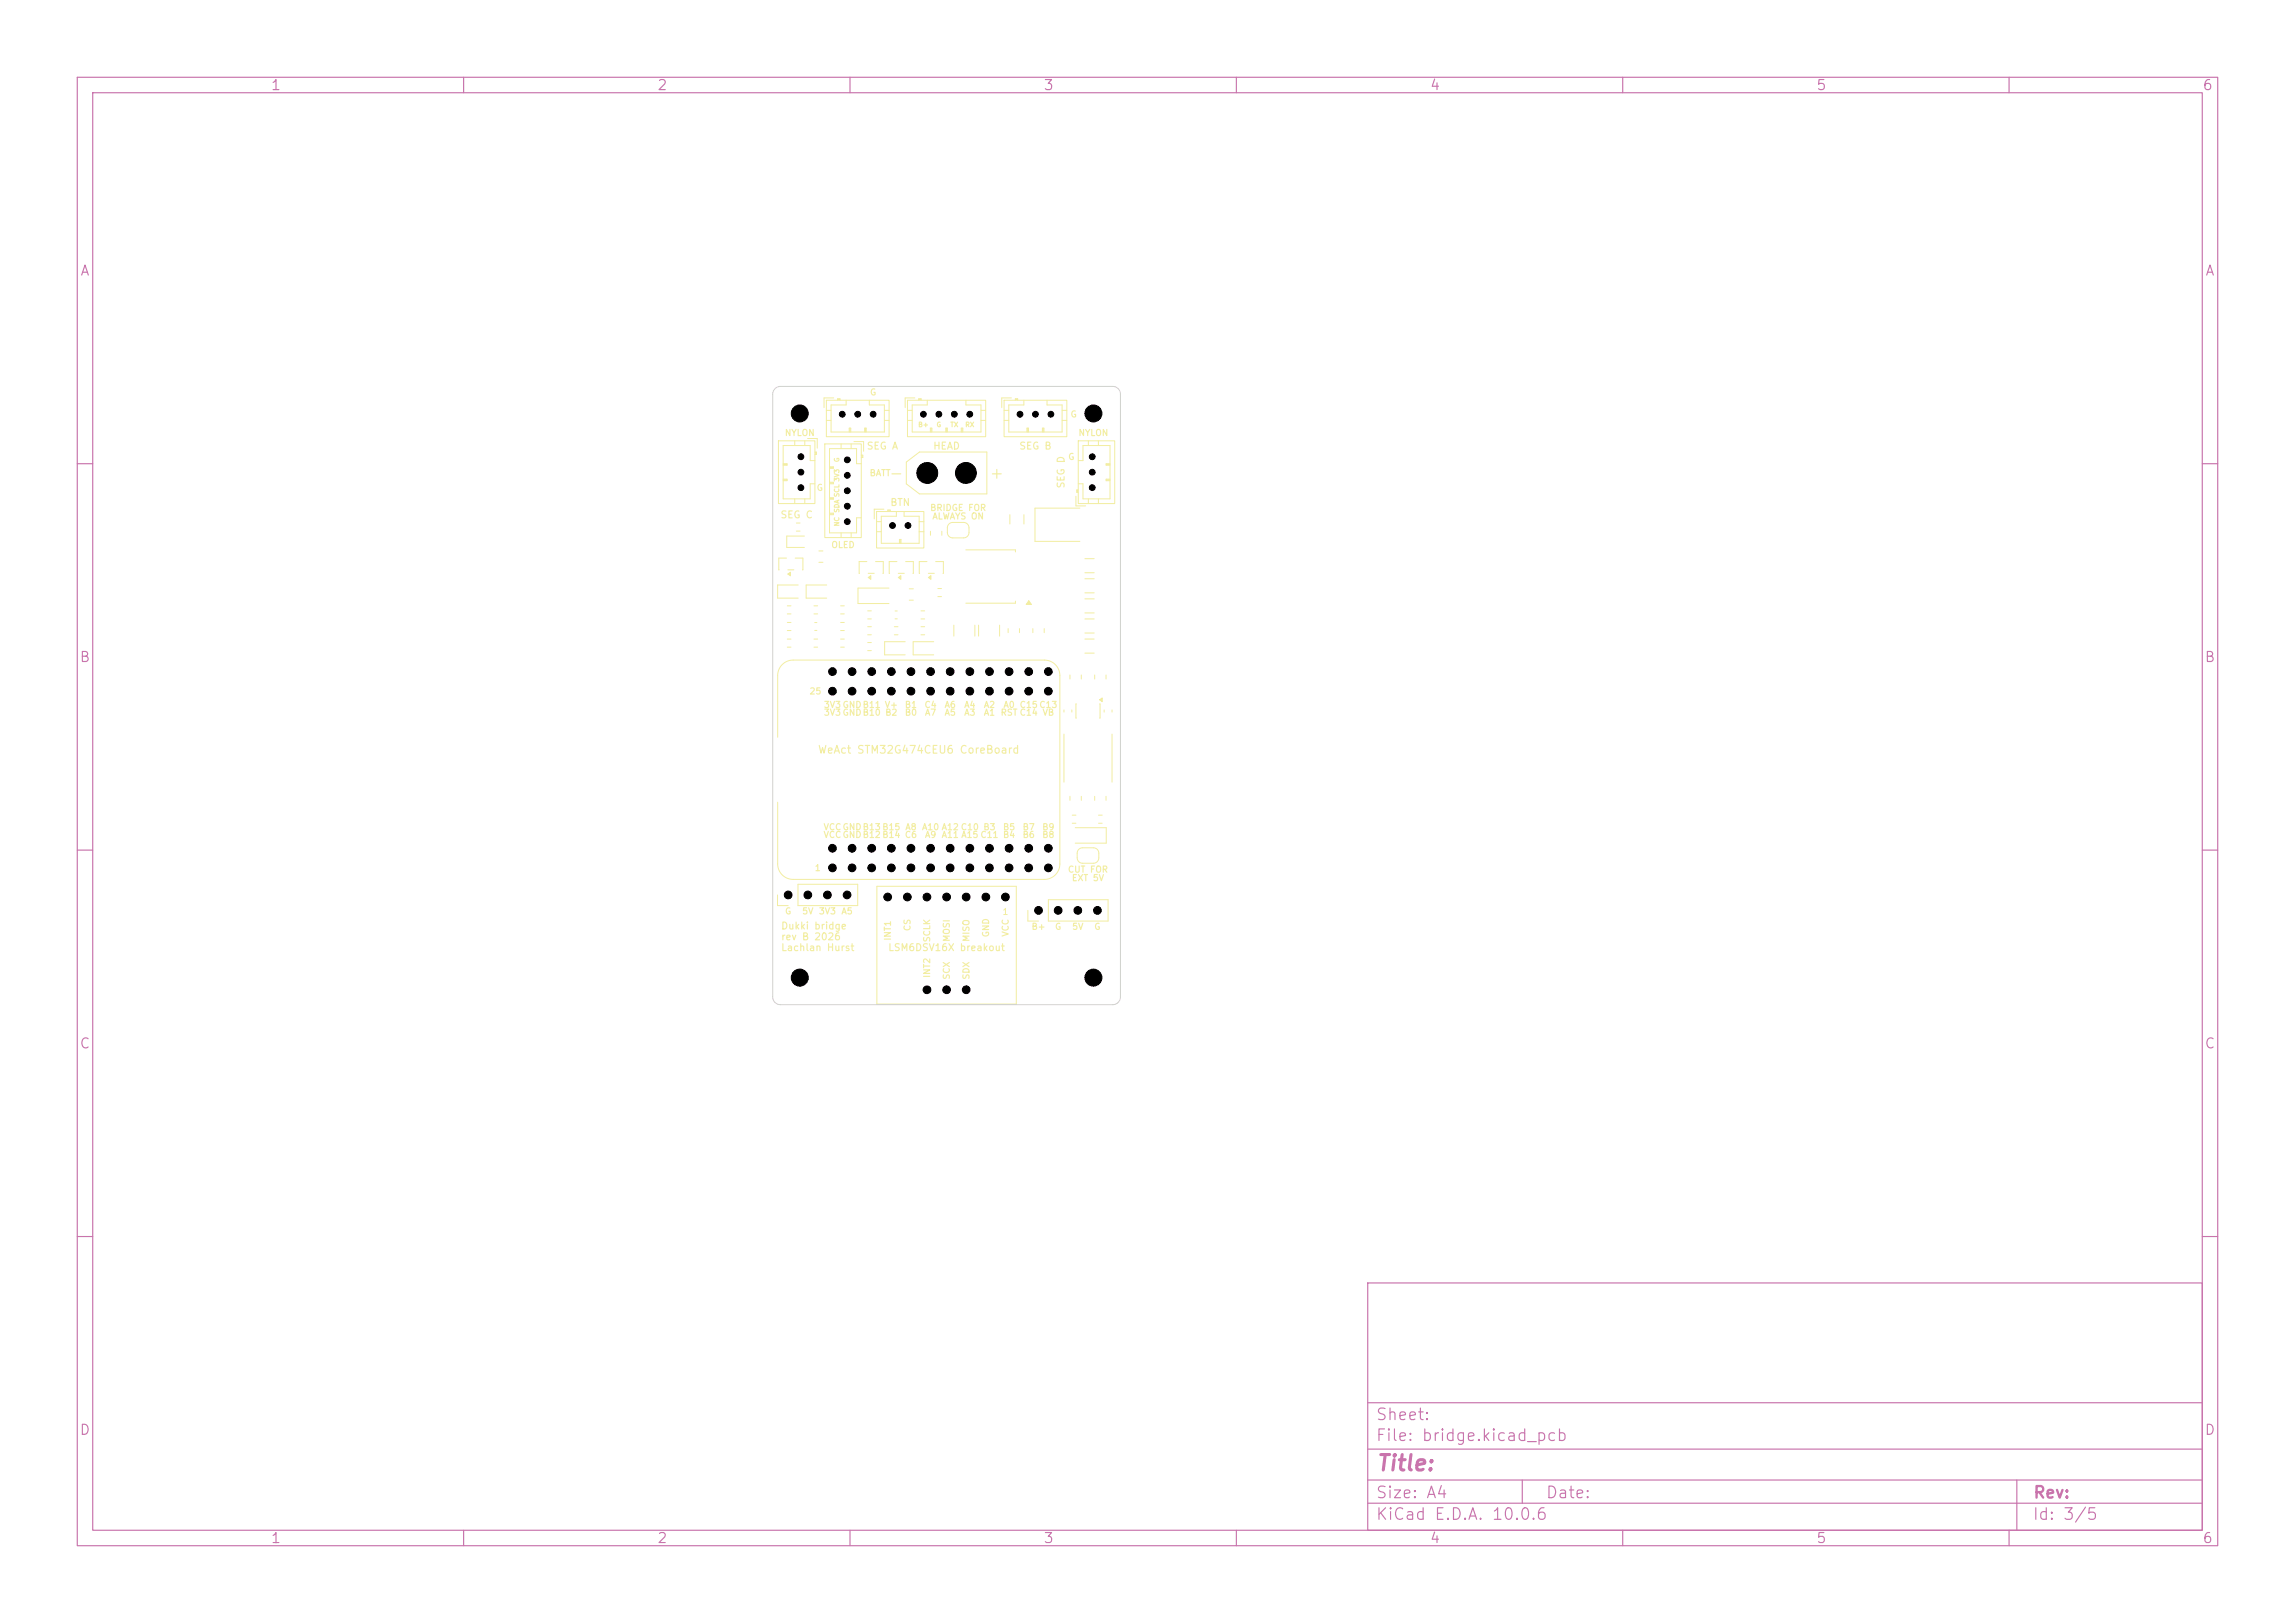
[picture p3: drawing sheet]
<svg xmlns="http://www.w3.org/2000/svg" width="297mm" height="210mm" viewBox="0 0 297 210" stroke-linecap="round" stroke-linejoin="round" font-family="sans-serif">
<defs><g id="words">
<text font-size="2" fill="#c872ab" x="178" y="190.8">Title:</text>
<g font-size="1.5" fill="#f2eda1">
<text x="114.9" y="62.3">-</text>
<text x="127.9" y="62.3">+</text>
</g>
<g font-size="1.5" fill="#c872ab">
<text x="178" y="184.1">Sheet:</text>
<text x="178" y="186.8">File: bridge.kicad_pcb</text>
<text x="178" y="197">KiCad E.D.A. 10.0.6</text>
<text x="178" y="194.2">Size: A4</text>
<text x="200" y="194.2">Date:</text>
<text x="263" y="197">Id: 3/5</text>
<text x="263" y="194.2">Rev:</text>
</g>
<g font-size="1.3" fill="#c872ab">
<text x="35" y="12">1</text>
<text x="85" y="12">2</text>
<text x="135" y="12">3</text>
<text x="185" y="12">4</text>
<text x="235" y="12">5</text>
<text x="285" y="12">6</text>
<text x="10.3" y="36">A</text>
<text x="285.3" y="36">A</text>
<text x="10.2" y="86">B</text>
<text x="285.2" y="86">B</text>
<text x="10.2" y="136">C</text>
<text x="285.2" y="136">C</text>
<text x="10.2" y="186">D</text>
<text x="285.2" y="186">D</text>
<text x="35" y="200">1</text>
<text x="85" y="200">2</text>
<text x="135" y="200">3</text>
<text x="185" y="200">4</text>
<text x="235" y="200">5</text>
<text x="285" y="200">6</text>
</g>
<text font-size="1" fill="#f2eda1" x="105.8" y="97.8">WeAct STM32G474CEU6 CoreBoard</text>
<g font-size=".9" fill="#f2eda1">
<text x="112.1" y="58.4">SEG A</text>
<text x="120.7" y="58.4">HEAD</text>
<text x="131.8" y="58.4">SEG B</text>
<text x="115.1" y="65.7">BTN</text>
<text x="138" y="63.3" transform="rotate(-90 138 63.3)">SEG D</text>
<text x="100.9" y="67.3">SEG C</text>
<text x="101" y="120.5">Dukki bridge</text>
<text x="101" y="121.9">rev B 2026</text>
<text x="101" y="123.3">Lachlan Hurst</text>
<text x="114.9" y="123.3">LSM6DSV16X breakout</text>
</g>
<g font-size=".8" fill="#f2eda1">
<text x="112.5" y="51.4">G</text>
<text x="101.5" y="56.6">NYLON</text>
<text x="138.2" y="59.7">G</text>
<text x="138.5" y="54.2">G</text>
<text x="139.5" y="56.6">NYLON</text>
<text x="105.6" y="63.7">G</text>
<text x="112.5" y="61.8">BATT</text>
<text x="107.5" y="71.1">OLED</text>
<text x="120.3" y="66.3">BRIDGE FOR</text>
<text x="120.6" y="67.4">ALWAYS ON</text>
<text x="104.7" y="90">25</text>
<text x="106.5" y="91.8">3V3GNDB11 V+</text>
<text x="106.5" y="92.8">3V3GNDB10 B2</text>
<text x="117" y="91.8">B1</text>
<text x="117" y="92.8">B0</text>
<text x="119.6" y="91.8">C4</text>
<text x="119.6" y="92.8">A7</text>
<text x="122.2" y="91.8">A6</text>
<text x="122.2" y="92.8">A5</text>
<text x="124.7" y="91.8">A4</text>
<text x="124.7" y="92.8">A3</text>
<text x="127.2" y="91.8">A2</text>
<text x="127.2" y="92.8">A1</text>
<text x="129.4" y="92.8">RST C14 VB</text>
<text x="129.8" y="91.8">A0 C15C13</text>
<text x="106.5" y="107.6">VCCGNDB13B15 A8 A10 A12C10 B3</text>
<text x="129.7" y="107.6">B5</text>
<text x="132.3" y="107.6">B7</text>
<text x="134.8" y="107.6">B9</text>
<text x="105.4" y="112.9">1</text>
<text x="106.5" y="108.6">VCCGNDB12B14 C6</text>
<text x="119.6" y="108.6">A9 A11 A15C11 B4</text>
<text x="132.3" y="108.6">B6</text>
<text x="134.8" y="108.6">B8</text>
<text x="138.1" y="113.1">CUT FOR</text>
<text x="101.5" y="118.5">G</text>
<text x="103.7" y="118.5">5V 3V3 A5</text>
<text x="129.7" y="118.6">1</text>
<text x="138.6" y="114.2">EXT 5V</text>
<text x="115.5" y="121.8" transform="rotate(-90 115.5 121.8)">INT1</text>
<text x="118" y="120.6" transform="rotate(-90 118 120.6)">CS</text>
<text x="120.6" y="122" transform="rotate(-90 120.6 122)">SCLK</text>
<text x="123.1" y="121.9" transform="rotate(-90 123.1 121.9)">MOSI</text>
<text x="125.6" y="121.9" transform="rotate(-90 125.6 121.9)">MISO</text>
<text x="128.2" y="121.3" transform="rotate(-90 128.2 121.3)">GND</text>
<text x="130.7" y="121.3" transform="rotate(-90 130.7 121.3)">VCC</text>
<text x="133.4" y="120.5">B+</text>
<text x="136.5" y="120.5">G</text>
<text x="138.7" y="120.5">5V</text>
<text x="141.5" y="120.5">G</text>
<text x="120.6" y="126.6" transform="rotate(-90 120.6 126.6)">INT2</text>
<text x="123.1" y="126.8" transform="rotate(-90 123.1 126.8)">SCX</text>
<text x="125.6" y="126.8" transform="rotate(-90 125.6 126.8)">SDX</text>
</g>
<g font-size=".6" fill="#f2eda1">
<text x="108.8" y="59.9" transform="rotate(-90 108.8 59.9)">G</text>
<text x="118.8" y="55.4">B+</text>
<text x="121.1" y="55.4">G</text>
<text x="122.9" y="55.4">TX</text>
<text x="124.9" y="55.4">RX</text>
<text x="108.8" y="68.2" transform="rotate(-90 108.8 68.2)">NC SDA SCL 3V3</text>
</g>
</g></defs>
<g fill="none" stroke="#c872ab" stroke-width=".15">
<path d="M10 10h277v190h-277zM12 12h273v186h-273zM60 10v2M110 10v2M160 10v2M210 10v2M260 10v2M10 60h2M285 60h2M10 110h2M285 110h2M10 160h2"/>
<path d="M177 166h108v32h-108zM285 160h2M60 198v2M110 198v2M160 198v2M177 194.5h108M177 191.5h108M177 187.5h108M177 181.5h108M197 191.5v3M210 198v2M260 198v2"/>
<path d="M261 191.5v6.5"/>
</g>
<g fill="none" stroke="#f2eda1" stroke-width=".13">
<path d="M106.9 53.1h.6M106.9 54.4h.6M106.9 51.8h8.2v4.7h-8.2zM107.9 51.5h-1.3v1.2M108.4 51.8v-.2h.3v.2M108.4 51.7h.3M109.5 51.8v.6h-2v3.5h6.9v-3.5h-1.9v-.6M109.9 55.9v-.5h.2v.5M110 55.4v.5M111.9 55.9v-.5h.2v.5M112 55.4v.5M114.4 53.1h.7"/>
<path d="M114.4 54.4h.7M103.3 75.7h-2.7v1.7h2.7M108.8 78.4h.5M108.8 79.4h.5M112.2 72.7h-1v1.5M112.4 74.2h.7M112.4 74.7l.3-.2v.5zM113.3 72.7h1v1.5M101.9 82.7h.5M101.9 83.7h.5M105.4 80.6h.3M105.4 81.6h.3"/>
<path d="M126.6 80.9v1.4M129.4 80.9v1.4M133.7 81.3v.6M135.1 81.3v.6"/>
</g>
<path d="M112.4 74.7l.3-.2v.5z" fill="#f2eda1"/>
<path d="M103.1 67.7h.4M103.1 68.7h.4M107 75.7h-2.7v1.7h2.7M116.1 72.7h-1v1.5M116.2 74.2h.8M116.3 74.7l.3-.2v.5zM117.2 72.7h1l-.1 1.5M115.7 81.1h.5M115.7 82.1h.5M141.7 103v.6M143.1 103v.6" fill="none" stroke="#f2eda1" stroke-width=".13"/>
<path d="M116.3 74.7l.3-.2v.5z" fill="#f2eda1"/>
<g fill="none" stroke="#f2eda1" stroke-width=".13">
<path d="M104.1 69.4h-2.3v1.4h2.3M106 71.3h.5M106 72.8h.5M120 72.7h-1v1.5M120.1 74.2h.8M120.1 74.7l.4-.2v.5zM121.1 72.7h1l-.1 1.5M121.4 76.2h.4M121.4 77.2h.4M123.4 80.9v1.4M126.2 80.9v1.4M137.7 91.9v.2"/>
<path d="M138.7 91.9v.2M142.9 91.9v.2M143.9 91.9v.2M139.1 107.1h4.1v2h-4.1"/>
</g>
<path d="M120.1 74.7l.4-.2v.5z" fill="#f2eda1"/>
<path d="M125 71.2h6.4v.2M131.4 77.8v.3h-6.4M133.1 77.7l.4 .5h-.7z" fill="none" stroke="#f2eda1" stroke-width=".13"/>
<path d="M133.1 77.7l.4 .5h-.7z" fill="#f2eda1"/>
<g fill="none" stroke="#f2eda1" stroke-width=".13">
<path d="M100.7 57h4.8v8.2h-4.8zM102.8 57v.7M104.1 57v.7M104.5 56.7h1.3v1.3M105.5 59.6h-.7v-1.9h-3.5v6.9h3.5v-2h.7M105.5 58.5h.2v.3h-.2M105.6 58.5v.3M117.3 59.8l1.7-1.3h8.7v5.4h-8.7l-1.7-1.3zM117.4 51.8h10.2v4.7h-10.2zM117.4 53.1h.7M117.4 54.4h.7M118.4 51.5h-1.3v1.2"/>
<path d="M118.9 51.8v-.2h.3v.2M118.9 51.7h.3M120 51.8v.6h-1.9v3.5h8.9v-3.5h-2v-.6M120.4 55.9v-.5h.2v.5M120.5 55.4v.5M122.4 55.9v-.5h.2v.5M122.5 55.4v.5M124.4 55.9v-.5h.2v.5M124.5 55.4v.5M127 53.1h.6M127 54.4h.6M129.9 53.1h.6"/>
<path d="M129.9 54.4h.6M129.9 51.8h8.2v4.7h-8.2zM130.9 51.5h-1.3v1.2M131.4 51.8v-.2h.3v.2M131.4 51.7h.3M132.5 51.8v.6h-2v3.5h6.9v-3.5h-1.9v-.6M132.9 55.9v-.5h.2v.5M133 55.4v.5M134.9 55.9v-.5h.2v.5M135 55.4v.5M137.4 53.1h.7M137.4 54.4h.7"/>
<path d="M139.5 57h4.8v8.2h-4.8zM139.5 59.6h.6v-1.9h3.5v6.9h-3.5v-2h-.6M140.9 57v.7M142.1 57v.7M101.3 60h.5v.2h-.5M101.3 62h.5v.2h-.5M101.3 60.1h.5M101.3 62.1h.5M102.8 64.6v.6M104.1 64.6v.6M105.3 78.4h.5M105.3 79.4h.5"/>
<path d="M113.4 66.2h6.2v4.7h-6.2zM113.4 67.5h.6M113.4 68.8h.6M114.4 65.9h-1.3v1.2M114.9 66.2v-.2h.3v.2M114.9 66.1h.3M116 66.2v.6h-2v3.5h4.9v-3.5h-1.9v-.6M116.4 70.3v-.5h.2v.5M116.5 69.8v.5M118.9 67.5h.7M118.9 68.8h.7M122.8 67.8l.4-.2h1.5a.7 .7 0 0 1 .7 .7v.6a.7 .7 0 0 1-.7 .7h-1.4a.7 .7 0 0 1-.7-.7v-.7z"/>
<path d="M130.7 66.6v1.2M132.5 66.6v1.2M139.2 64.2v1.3h1.3M139.4 63.4v.3M139.5 63.4h-.2v.3h.2M139.7 65.8h-5.8v4.3h5.8M140.4 74.9h1.2M140.4 76.7h1.2M140.4 72.3h1.2M140.4 74.1h1.2M140.9 64.6v.6M142.1 64.6v.6"/>
<path d="M143.2 60.1h.4M143.2 62.1h.4M143.6 60h-.4v.2h.4M143.6 62h-.4v.2h.4M100.6 95.4v-8a2 2 0 0 1 2-2h32.6a2 2 0 0 1 2 2v24.4a2 2 0 0 1-2 2h-32.6a2 2 0 0 1-2-2v-8M108.8 80.5h.5M108.8 81.6h.5M108.8 82.7h.5M108.8 83.7h.5M112.3 83.1h.5M112.3 84.2h.5M112.3 81.1h.5"/>
<path d="M112.3 82.1h.5M117.1 83h-2.6v1.7h2.6M119.2 81.1h.5M119.2 82.1h.5M120.8 83h-2.6v1.7h2.6M130.5 81.3v.6M131.9 81.3v.6M137.7 95v6.2M139.3 91.1v1.8M141.7 87.3v.6M142.3 91.1v1.8M142.3 90.5l.3-.2v.5z"/>
<path d="M143.1 87.3v.6M143.9 95v6.2M138.8 105.5h.4M138.8 106.5h.4M139.6 109.9l.4-.2h1.5a.7 .7 0 0 1 .7 .7v.6a.7 .7 0 0 1-.7 .7h-1.4a.7 .7 0 0 1-.7-.7v-.7z"/>
</g>
<path d="M142.3 90.5l.3-.2v.5z" fill="#f2eda1"/>
<g fill="none" stroke="#f2eda1" stroke-width=".13">
<path d="M106.7 57.4h4.8v12.2h-4.8zM108.9 57.4v.7M110.1 57.4v.7M110.5 57.1h1.3v1.3M111.5 58.9h.2v.3h-.2M111.6 58.9v.3M101.8 72.2h-1v1.5M102 73.7h.7M102 74.3l.3-.3v.5zM102.9 72.2h1v1.5M107.4 60.4h.4v.2h-.4M107.4 60.5h.4"/>
<path d="M107.4 62.4h.4v.2h-.4M107.4 62.5h.4M107.4 64.4h.4v.2h-.4M107.4 64.5h.4M107.4 66.4h.4v.2h-.4M107.4 66.5h.4M108.9 69v.6M110.1 69v.6M111.5 60h-.7v-1.9h-3.4v10.9h3.4v-2h.7M112.3 79h.5M115.8 79.1h.3M117.7 76.2h.5"/>
<path d="M117.7 77.7h.5M119.2 79h.5M120.4 68.7v.6M121.9 68.7v.6M101.9 80.5h.5M101.9 81.6h.5M105.3 82.7h.5M105.3 83.7h.5M112.3 80.1h.5M115.8 80.1h.3M119.2 80.1h.5M138.5 87.3v.6"/>
<path d="M139.9 87.3v.6M140.4 80.1h1.2M140.4 81.9h1.2M113.5 114.7h18v15.2h-18zM133 117.8v1.4h1.4M135.7 116.4h7.7v2.8h-7.7zM138.5 103v.6M139.9 103v.6"/>
</g>
<path d="M102 74.3l.3-.3v.5z" fill="#f2eda1"/>
<path d="M101.9 78.4h.5M101.9 79.4h.5M115 76.1h-4v2h4M140.4 77.5h1.2M140.4 79.3h1.2M140.4 82.7h1.2M140.4 84.5h1.2M100.6 115.8v1.4h1.4M103.3 114.4h7.7v2.8h-7.7zM142.2 105.5h.4M142.2 106.5h.4" fill="none" stroke="#f2eda1" stroke-width=".13"/>
<path d="M100.3 50.3l.3-.2 .4-.1h43a1 1 0 0 1 1 1v78a1 1 0 0 1-1 1h-43a1 1 0 0 1-1-1v-78l.1-.3z" fill="none" stroke="#d0d2cd" stroke-width=".13"/>
<g fill="#000" stroke="#000" stroke-width=".13">
<circle cx="103.5" cy="53.5" r="1.1"/>
<circle cx="103.6" cy="59.1" r=".38"/>
<circle cx="109" cy="53.6" r=".38"/>
<circle cx="109.7" cy="59.5" r=".37"/>
<circle cx="111" cy="53.6" r=".38"/>
<circle cx="113" cy="53.6" r=".37"/>
<circle cx="119.5" cy="53.6" r=".37"/>
<circle cx="121.5" cy="53.6" r=".37"/>
<circle cx="123.5" cy="53.6" r=".37"/>
<circle cx="125.5" cy="53.6" r=".37"/>
<circle cx="132" cy="53.6" r=".37"/>
<circle cx="134" cy="53.6" r=".37"/>
<circle cx="136" cy="53.6" r=".37"/>
<circle cx="141.4" cy="59.1" r=".37"/>
<circle cx="141.5" cy="53.5" r="1.1"/>
<circle cx="103.6" cy="63.1" r=".38"/>
<circle cx="103.6" cy="61.1" r=".38"/>
<circle cx="109.7" cy="65.5" r=".37"/>
<circle cx="109.7" cy="61.5" r=".37"/>
<circle cx="109.7" cy="67.5" r=".37"/>
<circle cx="109.7" cy="63.5" r=".37"/>
<circle cx="115.5" cy="68" r=".37"/>
<circle cx="117.5" cy="68" r=".37"/>
<circle cx="120" cy="61.2" r="1.35"/>
<circle cx="125" cy="61.2" r="1.35"/>
<circle cx="141.4" cy="63.1" r=".37"/>
<circle cx="141.4" cy="61.1" r=".37"/>
<circle cx="107.7" cy="86.9" r=".5"/>
<circle cx="107.7" cy="89.4" r=".5"/>
<circle cx="110.3" cy="86.9" r=".5"/>
<circle cx="110.3" cy="89.4" r=".5"/>
<circle cx="112.8" cy="89.4" r=".5"/>
<circle cx="112.8" cy="86.9" r=".5"/>
<circle cx="115.3" cy="89.4" r=".5"/>
<circle cx="115.3" cy="86.9" r=".5"/>
<circle cx="117.9" cy="86.9" r=".5"/>
<circle cx="117.9" cy="89.4" r=".5"/>
<circle cx="120.4" cy="89.4" r=".5"/>
<circle cx="120.4" cy="86.9" r=".5"/>
<circle cx="123" cy="89.4" r=".5"/>
<circle cx="123" cy="86.9" r=".5"/>
<circle cx="125.5" cy="89.4" r=".5"/>
<circle cx="125.5" cy="86.9" r=".5"/>
<circle cx="128" cy="89.4" r=".5"/>
<circle cx="128" cy="86.9" r=".5"/>
<circle cx="130.6" cy="89.4" r=".5"/>
<circle cx="130.6" cy="86.9" r=".5"/>
<circle cx="133.1" cy="89.4" r=".5"/>
<circle cx="133.1" cy="86.9" r=".5"/>
<circle cx="135.7" cy="89.4" r=".5"/>
<circle cx="135.7" cy="86.9" r=".5"/>
<circle cx="102" cy="115.8" r=".5"/>
<circle cx="104.5" cy="115.8" r=".5"/>
<circle cx="107.1" cy="115.8" r=".5"/>
<circle cx="107.7" cy="112.3" r=".5"/>
<circle cx="107.7" cy="109.8" r=".5"/>
<circle cx="109.6" cy="115.8" r=".5"/>
<circle cx="110.3" cy="109.8" r=".5"/>
<circle cx="110.3" cy="112.3" r=".5"/>
<circle cx="112.8" cy="112.3" r=".5"/>
<circle cx="112.8" cy="109.8" r=".5"/>
<circle cx="114.9" cy="116.1" r=".5"/>
<circle cx="115.3" cy="112.3" r=".5"/>
<circle cx="115.3" cy="109.8" r=".5"/>
<circle cx="117.4" cy="116.1" r=".5"/>
<circle cx="117.9" cy="112.3" r=".5"/>
<circle cx="117.9" cy="109.8" r=".5"/>
<circle cx="120" cy="116.1" r=".5"/>
<circle cx="120.4" cy="112.3" r=".5"/>
<circle cx="120.4" cy="109.8" r=".5"/>
<circle cx="122.5" cy="116.1" r=".5"/>
<circle cx="123" cy="109.8" r=".5"/>
<circle cx="123" cy="112.3" r=".5"/>
<circle cx="125" cy="116.1" r=".5"/>
<circle cx="125.5" cy="112.3" r=".5"/>
<circle cx="125.5" cy="109.8" r=".5"/>
<circle cx="127.6" cy="116.1" r=".5"/>
<circle cx="128" cy="109.8" r=".5"/>
<circle cx="128" cy="112.3" r=".5"/>
<circle cx="130.1" cy="116.1" r=".5"/>
<circle cx="130.6" cy="109.8" r=".5"/>
<circle cx="130.6" cy="112.3" r=".5"/>
<circle cx="133.1" cy="109.8" r=".5"/>
<circle cx="133.1" cy="112.3" r=".5"/>
<circle cx="134.4" cy="117.8" r=".5"/>
<circle cx="135.7" cy="109.8" r=".5"/>
<circle cx="135.7" cy="112.3" r=".5"/>
<circle cx="136.9" cy="117.8" r=".5"/>
<circle cx="139.5" cy="117.8" r=".5"/>
<circle cx="142" cy="117.8" r=".5"/>
<circle cx="103.5" cy="126.5" r="1.1"/>
<circle cx="120" cy="128.1" r=".5"/>
<circle cx="122.5" cy="128.1" r=".5"/>
<circle cx="125" cy="128.1" r=".5"/>
<circle cx="141.5" cy="126.5" r="1.1"/>
</g>
<use href="#words"/>
</svg>
